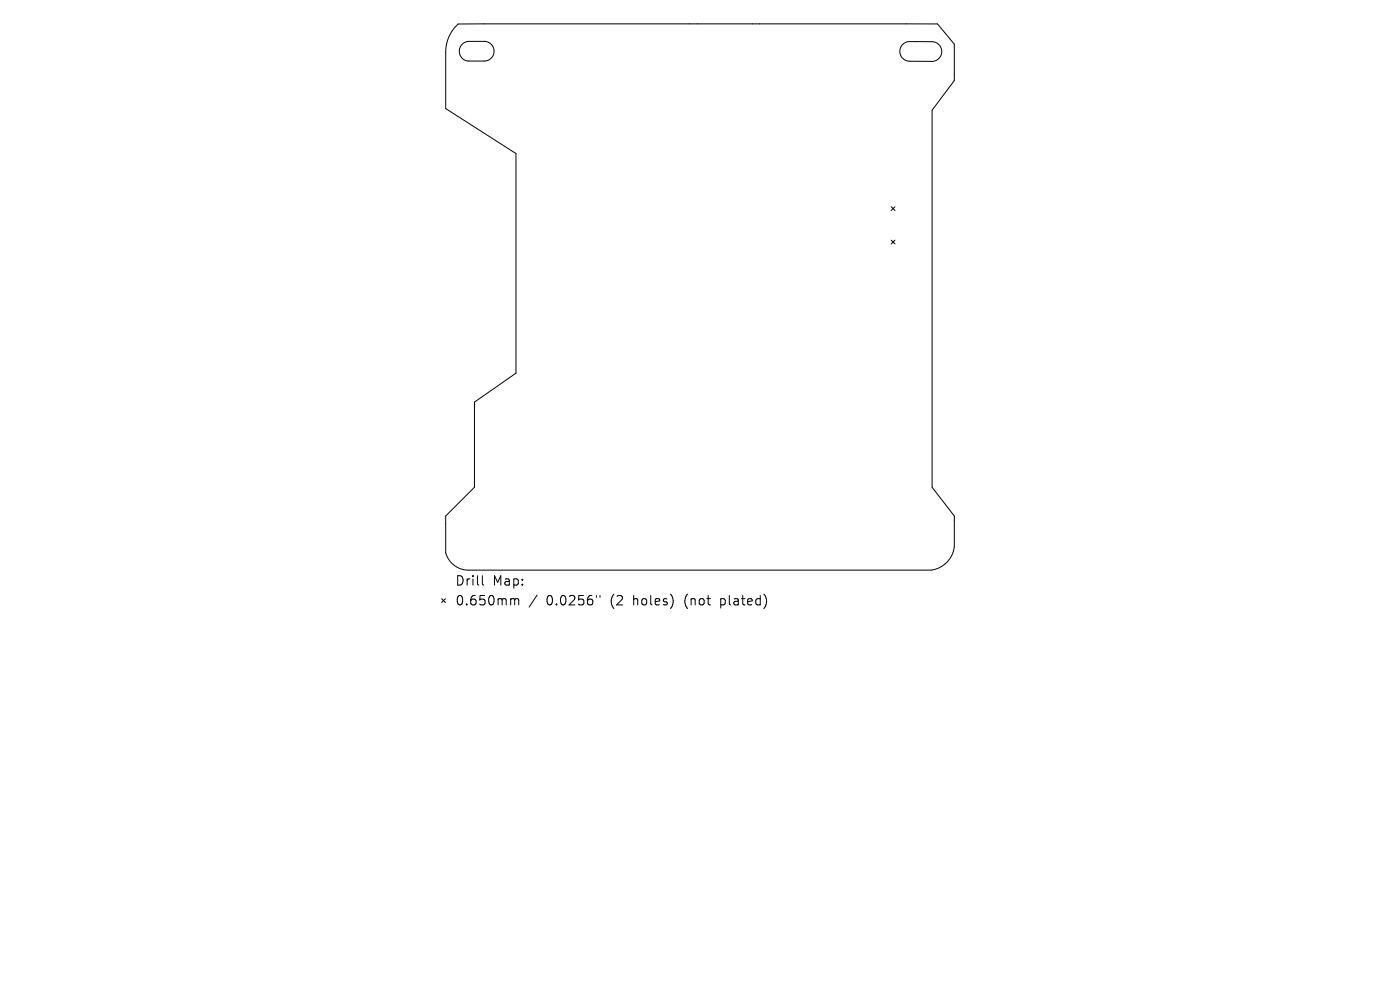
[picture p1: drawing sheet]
<svg xmlns="http://www.w3.org/2000/svg" width="297mm" height="210mm" viewBox="0 0 297 210" stroke-linecap="round" stroke-linejoin="round" font-family="sans-serif">
<defs><g id="words">
<g font-size="2.8">
<text x="96.5" y="124.5">Drill</text>
<text x="104.5" y="124.5">Map:</text>
<text x="96.5" y="128.7">0.650mm</text>
<text x="115.9" y="128.7">0.0256&quot;</text>
<text x="129.7" y="128.7">(2</text>
<text x="134.6" y="128.7">holes)</text>
<text x="145.7" y="128.7">(not</text>
<text x="153.5" y="128.7">plated)</text>
</g>
</g></defs>
<g fill="none" stroke="#000" stroke-width=".21">
<path d="M96.7 5.6l.5-.5h5.5h96.2l3.6 4.3v7.7l-4.8 6.3v80l4.8 6.1v6.5a5.7 5.7 0 0 1-5 4.9h-98a5 5 0 0 1-4.9-3.6v-7.8l6.1-6.1v-18.1l8.8-6.1v-46.6l-14.9-9.6v-11.8a8 8 0 0 1 2.1-5.6zM98.1 9.3l1.1-.5h3.5a2.09 2.09 0 0 1 2.1 2.1 2.09 2.09 0 0 1-2.1 2.1h-3.4a2.1 2.1 0 0 1-1.8-1.4 2.1 2.1 0 0 1 .6-2.3zM191.5 9.4l.7-.4 .7-.2h4.8a2.09 2.09 0 0 1 2.1 2.1 2.09 2.09 0 0 1-2.1 2.1h-4.7a2.09 2.09 0 0 1-2-1.3 2.09 2.09 0 0 1 .5-2.3zM189.1 43.9l.8 .8M189.1 50.9l.8 .8M189.9 43.9l-.8 .8M189.9 50.9l-.8 .8M93.7 127l.8 .8M94.5 127l-.8 .8M102.3 122.1v1.7l.3 .3M108.6 127h.3l.3 .3M109.2 127.3l.3-.3 .5 .1v1.2"/>
<path d="M109.2 127.3v1M114 126.2l-1.8 2.6M126.5 126.3v.4M127.3 126.3v.4"/>
</g>
<use href="#words"/>
</svg>
